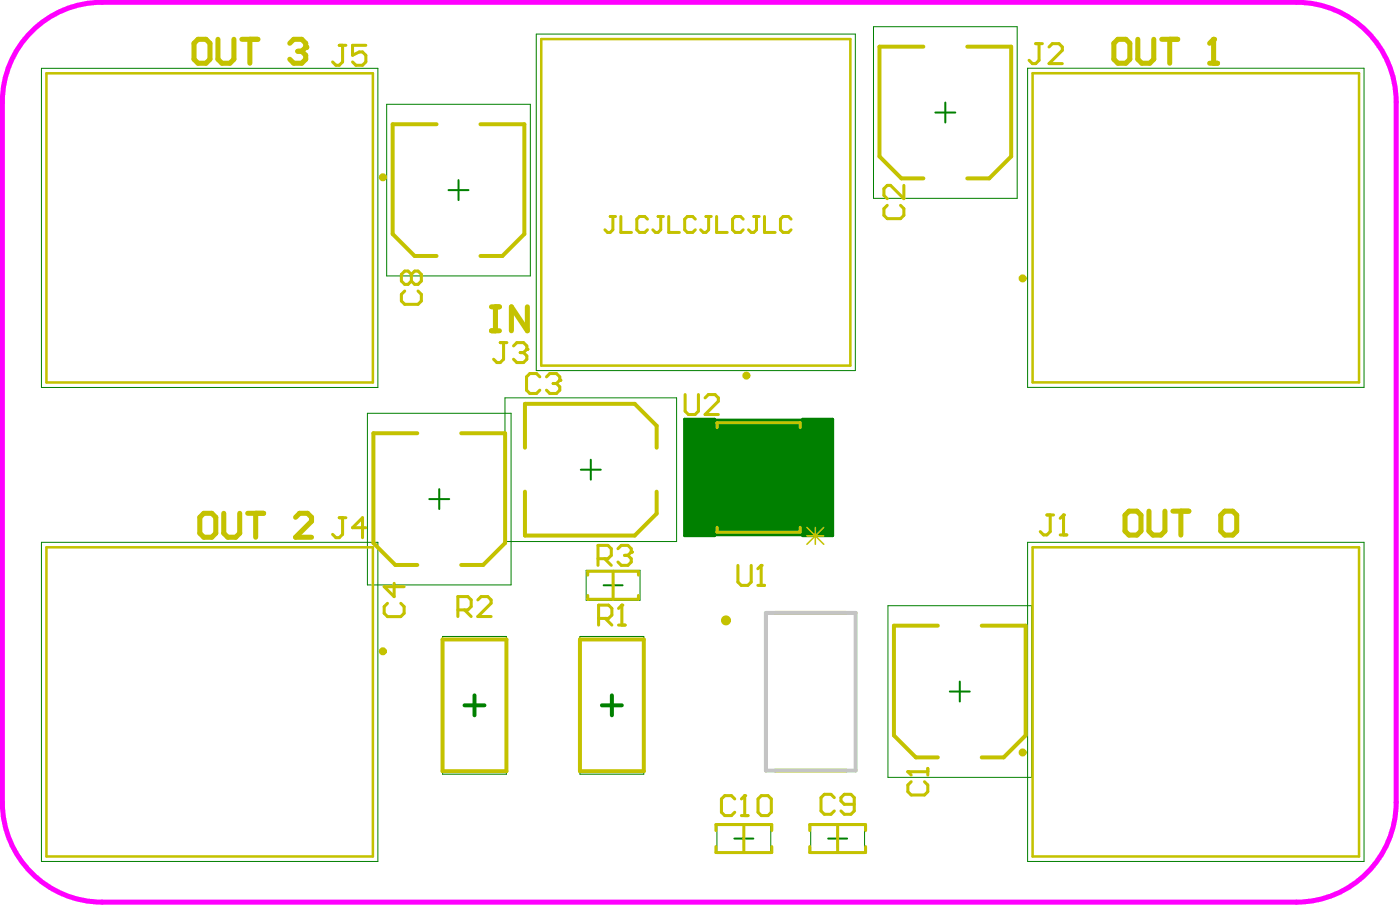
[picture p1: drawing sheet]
<svg xmlns="http://www.w3.org/2000/svg" width="234mm" height="151mm" viewBox="0 0 234 151" stroke-linecap="round" stroke-linejoin="round" font-family="sans-serif">
<path d="M4.7 5.8a16.6 16.6 0 0 1 12.3-5.4h199.3a16.6 16.6 0 0 1 16.6 16.6v116.7a16.6 16.6 0 0 1-16.6 16.6h-199.3a16.6 16.6 0 0 1-16.6-16.6v-116.7a16.6 16.6 0 0 1 4.3-11.2z" fill="none" stroke="#f0f" stroke-width=".84"/>
<path d="M114.2 69.9h5v.1h14.7v-.1h5v19.4h-5v-.2h-14.7v.2h-5z" fill="#008000"/>
<g fill="none" stroke="#008000" stroke-width=".33">
<path d="M156 18.8h3.4M157.7 17.1v3.3M74.8 31.7h3.4M76.5 30v3.3M96.9 78.3h3.3M98.6 76.6v3.3M71.6 83.2h3.3M73.3 81.5v3.3M100.7 97.5h3.2M102.3 96v3.1M158.4 115.2h3.4M160.1 113.6v3.3"/>
<path d="M122.5 139.8h3.2M124.1 138.2v3.1M138.1 139.8h3.2M139.7 138.2v3.1"/>
</g>
<g fill="none" stroke="#008000" stroke-width=".17">
<path d="M6.9 11.4h56.1v53.2h-56.1zM64.5 17.4h24v28.6h-24zM89.5 5.7h53.2v56.1h-53.2zM145.7 4.5h24v28.6h-24zM171.4 11.4h56.1v53.2h-56.1zM61.3 68.9h24v28.6h-24zM84.2 66.3h28.7v24h-28.7zM6.9 90.4h56.1v53.2h-56.1zM97.8 95h9v5h-9zM171.4 90.4h56.1v53.2h-56.1zM73.8 106.1h10.7v22.9h-10.7zM96.7 106.1h10.7v22.9h-10.7z"/>
<path d="M148.1 100.9h24v28.7h-24zM119.6 137.3h9v4.9h-9zM135.2 137.3h9v4.9h-9z"/>
</g>
<path d="M77.5 117.5h3.3M79.2 115.9v3.3M100.4 117.5h3.3M102.1 115.9v3.3" fill="none" stroke="#008000" stroke-width=".66"/>
<path d="M114.2 69.9h5v.1h14.7v-.1h5v19.4h-5v-.2h-14.7v.2h-5z" fill="none" stroke="#008000" stroke-width=".51"/>
<g fill="none" stroke="#c4c200" stroke-width=".66">
<path d="M154 7.8h-7.3v18.3l3.7 3.6h3.6M161.4 7.8h7.3v18.3l-3.7 3.6h-3.6M72.8 20.7h-7.3v18.3l3.7 3.7h3.6M80.1 20.7h7.4v18.3l-3.7 3.7h-3.7M69.6 72.2h-7.3v18.3l3.7 3.7h3.6M76.9 72.2h7.4v18.3l-3.7 3.7h-3.7M87.6 74.6v-7.3h18.3l3.6 3.7v3.6M87.6 81.9v7.4h18.3l3.6-3.7v-3.7M73.8 106.6h10.7v21.9h-10.7zM96.7 106.6h10.7v21.9h-10.7zM129.3 102.1h11.9M156.4 104.3h-7.3v18.3l3.7 3.6h3.6"/>
<path d="M163.8 104.3h7.3v18.3l-3.7 3.6h-3.6M129.3 128.4h11.9"/>
</g>
<path d="M98 95.9v-.7h8.5v.7M98 99.2v.7h8.5v-.7M102.3 95.2v4.7M119.4 138.4v-1h9.3v1M124.1 137.4v4.7M135.1 138.4v-1h9.3v1M139.7 137.4v4.7M119.4 141.1v1h9.3v-1M135.1 141.1v1h9.3v-1" fill="none" stroke="#c4c200" stroke-width=".5"/>
<path d="M119.6 71.3v-.9h13.9v.9M119.6 87.9v.8h13.9v-.8" fill="none" stroke="#c4c200" stroke-width=".51"/>
<path d="M7.7 12.2h54.5v51.5h-54.5zM90.3 6.5h51.5v54.4h-51.5zM172.3 12.2h54.4v51.5h-54.4zM7.7 91.2h54.5v51.5h-54.5zM172.3 91.2h54.4v51.5h-54.4z" fill="none" stroke="#c4c200" stroke-width=".42"/>
<path d="M32.4 7.2l.6-.6h1.4l.6 .6v2.7l-.6 .6h-1.4l-.6-.6zM36.4 6.6v3.3l.6 .6h1.4l.6-.6v-3.3M40.3 6.6h2.7M41.7 6.6v3.9M48.3 7.2l.7-.6h1.3l.7 .6v.7" fill="none" stroke="#c4c200" stroke-width=".84"/>
<circle cx="51" cy="7.9" r=".42" fill="#c4c200"/>
<g fill="none" stroke="#c4c200" stroke-width=".84">
<path d="M49.7 8.5h.6M50.3 8.5l.7 .7v.7l-.7 .6h-1.3l-.7-.6M51 7.9l-.7 .6M185.8 7.2l.7-.6h1.3l.7 .6v2.7l-.7 .6h-1.3l-.7-.6zM189.8 6.6v3.3l.7 .6h1.3l.7-.6v-3.3M193.8 6.6h2.7M195.1 6.6v3.9M201.8 10.5h1.3M202.4 6.6v3.9M33.3 86.2l.7-.7h1.3l.7 .7v2.7l-.7 .6h-1.3l-.7-.6zM37.3 85.5v3.4l.7 .6h1.3l.7-.6v-3.4M41.3 85.5h2.7"/>
<path d="M42.6 85.5v4M49.3 86.2l.7-.7h1.3l.7 .7v.7l-2.7 2.6h2.7"/>
</g>
<circle cx="202.4" cy="6.6" r=".42" fill="#c4c200"/>
<path d="M202.4 6.6l-.6 .6M82 51.1h1.3M82 55.1h1.3M82.6 51.1v4M88 51.1v4l-2.7-4v4M187.7 85.9l.6-.7h1.4l.6 .7v2.6l-.6 .7h-1.4l-.6-.7zM191.7 85.2v3.3l.6 .7h1.4l.6-.7v-3.3M195.7 85.2h2.6M197 85.2v4M203.6 85.9l.7-.7h1.3l.7 .7v2.6l-.7 .7h-1.3l-.7-.7z" fill="none" stroke="#c4c200" stroke-width=".84"/>
<path d="M134.6 87.9l2.8 2.8M134.6 89.3h2.8M136 87.9v2.8M137.4 87.9l-2.8 2.8" fill="none" stroke="#c4c200" stroke-width=".25"/>
<g fill="none" stroke="#c4c200" stroke-width=".5">
<path d="M101.8 36.1h.9M102.2 36.1v2.2l-.4 .4h-.5l-.4-.4M103.6 36.1v2.6h1.7M108 36.5l-.4-.4h-.9l-.5 .4v1.8l.5 .4h.9l.4-.4M109.8 36.1h.9M110.2 36.1v2.2l-.4 .4h-.5l-.4-.4M111.6 36.1v2.6h1.7M116 36.5l-.5-.4h-.8l-.5 .4v1.8l.5 .4h.8l.5-.4M117.8 36.1h.9M118.2 36.1v2.2l-.4 .4h-.5l-.4-.4M119.5 36.1v2.6h1.8M124 36.5l-.5-.4h-.9l-.4 .4v1.8l.4 .4h.9l.5-.4"/>
<path d="M125.8 36.1h.8M126.2 36.1v2.2l-.4 .4h-.5l-.4-.4M127.5 36.1v2.6h1.8M132 36.5l-.5-.4h-.9l-.4 .4v1.8l.4 .4h.9l.5-.4"/>
</g>
<path d="M122.6 133.1l-.6-.5h-1.1l-.6 .5v2.3l.6 .5h1.1l.6-.5M123.7 135.9h1.1M124.2 132.6v3.3" fill="none" stroke="#c4c200" stroke-width=".51"/>
<circle cx="124.2" cy="132.6" r=".25" fill="#c4c200"/>
<path d="M99.8 93.1h1.6l.6-.5v-1.2l-.6-.5h-1.6v3.3M100.9 93.1l1.1 1.1M103.1 91.4l.5-.5h1.1l.6 .5v.6M124.2 132.6l-.5 .5M126.4 133.1l.6-.5h1.1l.6 .5v2.3l-.6 .5h-1.1l-.6-.5zM139.2 132.9l-.6-.5h-1.1l-.5 .5v2.2l.5 .6h1.1l.6-.6M142.5 134h-1.7l-.5-.5v-.6l.5-.5h1.1l.6 .5v2.2l-.6 .6h-1.1l-.5-.6" fill="none" stroke="#c4c200" stroke-width=".51"/>
<circle cx="105.3" cy="92" r=".25" fill="#c4c200"/>
<g fill="none" stroke="#c4c200" stroke-width=".51">
<path d="M67.5 48.5l-.5 .6v1.1l.5 .5h2.2l.6-.5v-1.1l-.6-.6M68.6 45.7l-.5-.5h-.6l-.5 .5v1.1l.5 .6h.6l.5-.6M68.6 45.7l.6-.5h.5l.6 .5v1.1l-.6 .6h-.5l-.6-.6M68.6 45.7v1.1M114.3 65.8v2.7l.5 .6h1.1l.6-.6v-2.7M117.6 66.3l.6-.5h1.1l.5 .5v.6l-2.2 2.2h2.2M79.7 100l.6-.6h1.1l.5 .6v.5l-2.2 2.2h2.2M104.2 92.6h.5M104.7 92.6l.6 .5v.6l-.6 .5h-1.1l-.5-.5M105.3 92l-.6 .6M76.4 101.6h1.6l.6-.5v-1.1l-.6-.6h-1.6v3.3M77.5 101.6l1.1 1.1"/>
<path d="M99.9 103.1h1.6l.6-.6v-1.1l-.6-.6h-1.6v3.4M101 103.1l1.1 1.1M103.2 104.2h1.1M103.7 100.8v3.4"/>
</g>
<circle cx="103.7" cy="100.8" r=".25" fill="#c4c200"/>
<path d="M90.1 62.8l-.6-.5h-1.1l-.6 .5v2.2l.6 .6h1.1l.6-.6M91.2 62.8l.5-.5h1.1l.6 .5v.6M65.7 97.2v2.2l-1.6-1.6h3.3M64.6 100.5l-.5 .6v1.1l.5 .6h2.3l.5-.6v-1.1l-.5-.6M103.7 100.8l-.5 .6" fill="none" stroke="#c4c200" stroke-width=".51"/>
<circle cx="93.4" cy="63.4" r=".25" fill="#c4c200"/>
<path d="M148 34.2l-.6 .6v1.1l.6 .5h2.2l.6-.5v-1.1l-.6-.6M150.8 30.9v2.2l-2.2-2.2h-.6l-.6 .6v1.1l.6 .5M92.3 63.9h.5M92.8 63.9l.6 .6v.5l-.6 .6h-1.1l-.5-.6M93.4 63.4l-.6 .5M151.4 128.6h3.4M152 130.3l-.6 .5v1.1l.6 .6h2.2l.6-.6v-1.1l-.6-.5M154.8 128.1v1.1" fill="none" stroke="#c4c200" stroke-width=".51"/>
<circle cx="151.4" cy="128.6" r=".25" fill="#c4c200"/>
<path d="M172.8 7.3h1.1M173.3 7.3v2.7l-.5 .6h-.6l-.5-.6M175 7.8l.5-.5h1.2l.5 .5v.6l-2.2 2.2h2.2M83.4 57.1h1.2M84 57.1v2.8l-.6 .5h-.5l-.6-.5M85.7 57.7l.5-.6h1.1l.6 .6v.5M151.4 128.6l.6 .6" fill="none" stroke="#c4c200" stroke-width=".51"/>
<circle cx="87.9" cy="58.2" r=".25" fill="#c4c200"/>
<g fill="none" stroke="#c4c200" stroke-width=".51">
<path d="M56.6 7.6h1.1M57.1 7.6v2.7l-.5 .6h-.6l-.5-.6M61 7.6h-2.2v1.6l1.1-.5h.6l.5 .5v1.1l-.5 .6h-1.1l-.6-.6M86.8 58.8h.5M87.3 58.8l.6 .5v.6l-.6 .5h-1.1l-.5-.5M87.9 58.2l-.6 .6M56.6 86.3h1.1M57.1 86.3v2.8l-.5 .5h-.6l-.5-.5M61 87.9h-2.2l1.7-1.6v3.3M174.6 85.8h1.1M175.2 85.8v2.8l-.6 .5h-.5l-.6-.5M176.9 89.1h1.1"/>
<path d="M177.4 85.8v3.3"/>
</g>
<circle cx="177.4" cy="85.8" r=".25" fill="#c4c200"/>
<path d="M123.1 94.2v2.8l.5 .6h1.2l.5-.6v-2.8M126.4 97.6h1.1M127 94.2v3.4M177.4 85.8l-.5 .6" fill="none" stroke="#c4c200" stroke-width=".51"/>
<circle cx="127" cy="94.2" r=".25" fill="#c4c200"/>
<path d="M127 94.2l-.6 .6" fill="none" stroke="#c4c200" stroke-width=".51"/>
<circle cx="121.1" cy="103.4" r=".42" fill="none" stroke="#c4c200" stroke-width=".83"/>
<g fill="none" stroke="#c4c200" stroke-width=".66">
<circle cx="63.9" cy="29.5" r=".33"/>
<circle cx="170.6" cy="46.4" r=".33"/>
<circle cx="124.5" cy="62.6" r=".33"/>
<circle cx="63.9" cy="108.5" r=".33"/>
<circle cx="170.6" cy="125.4" r=".33"/>
</g>
<path d="M127.8 102.1h14.9v26.3h-14.9z" fill="none" stroke="#c4c4c4" stroke-width=".66"/>
</svg>
